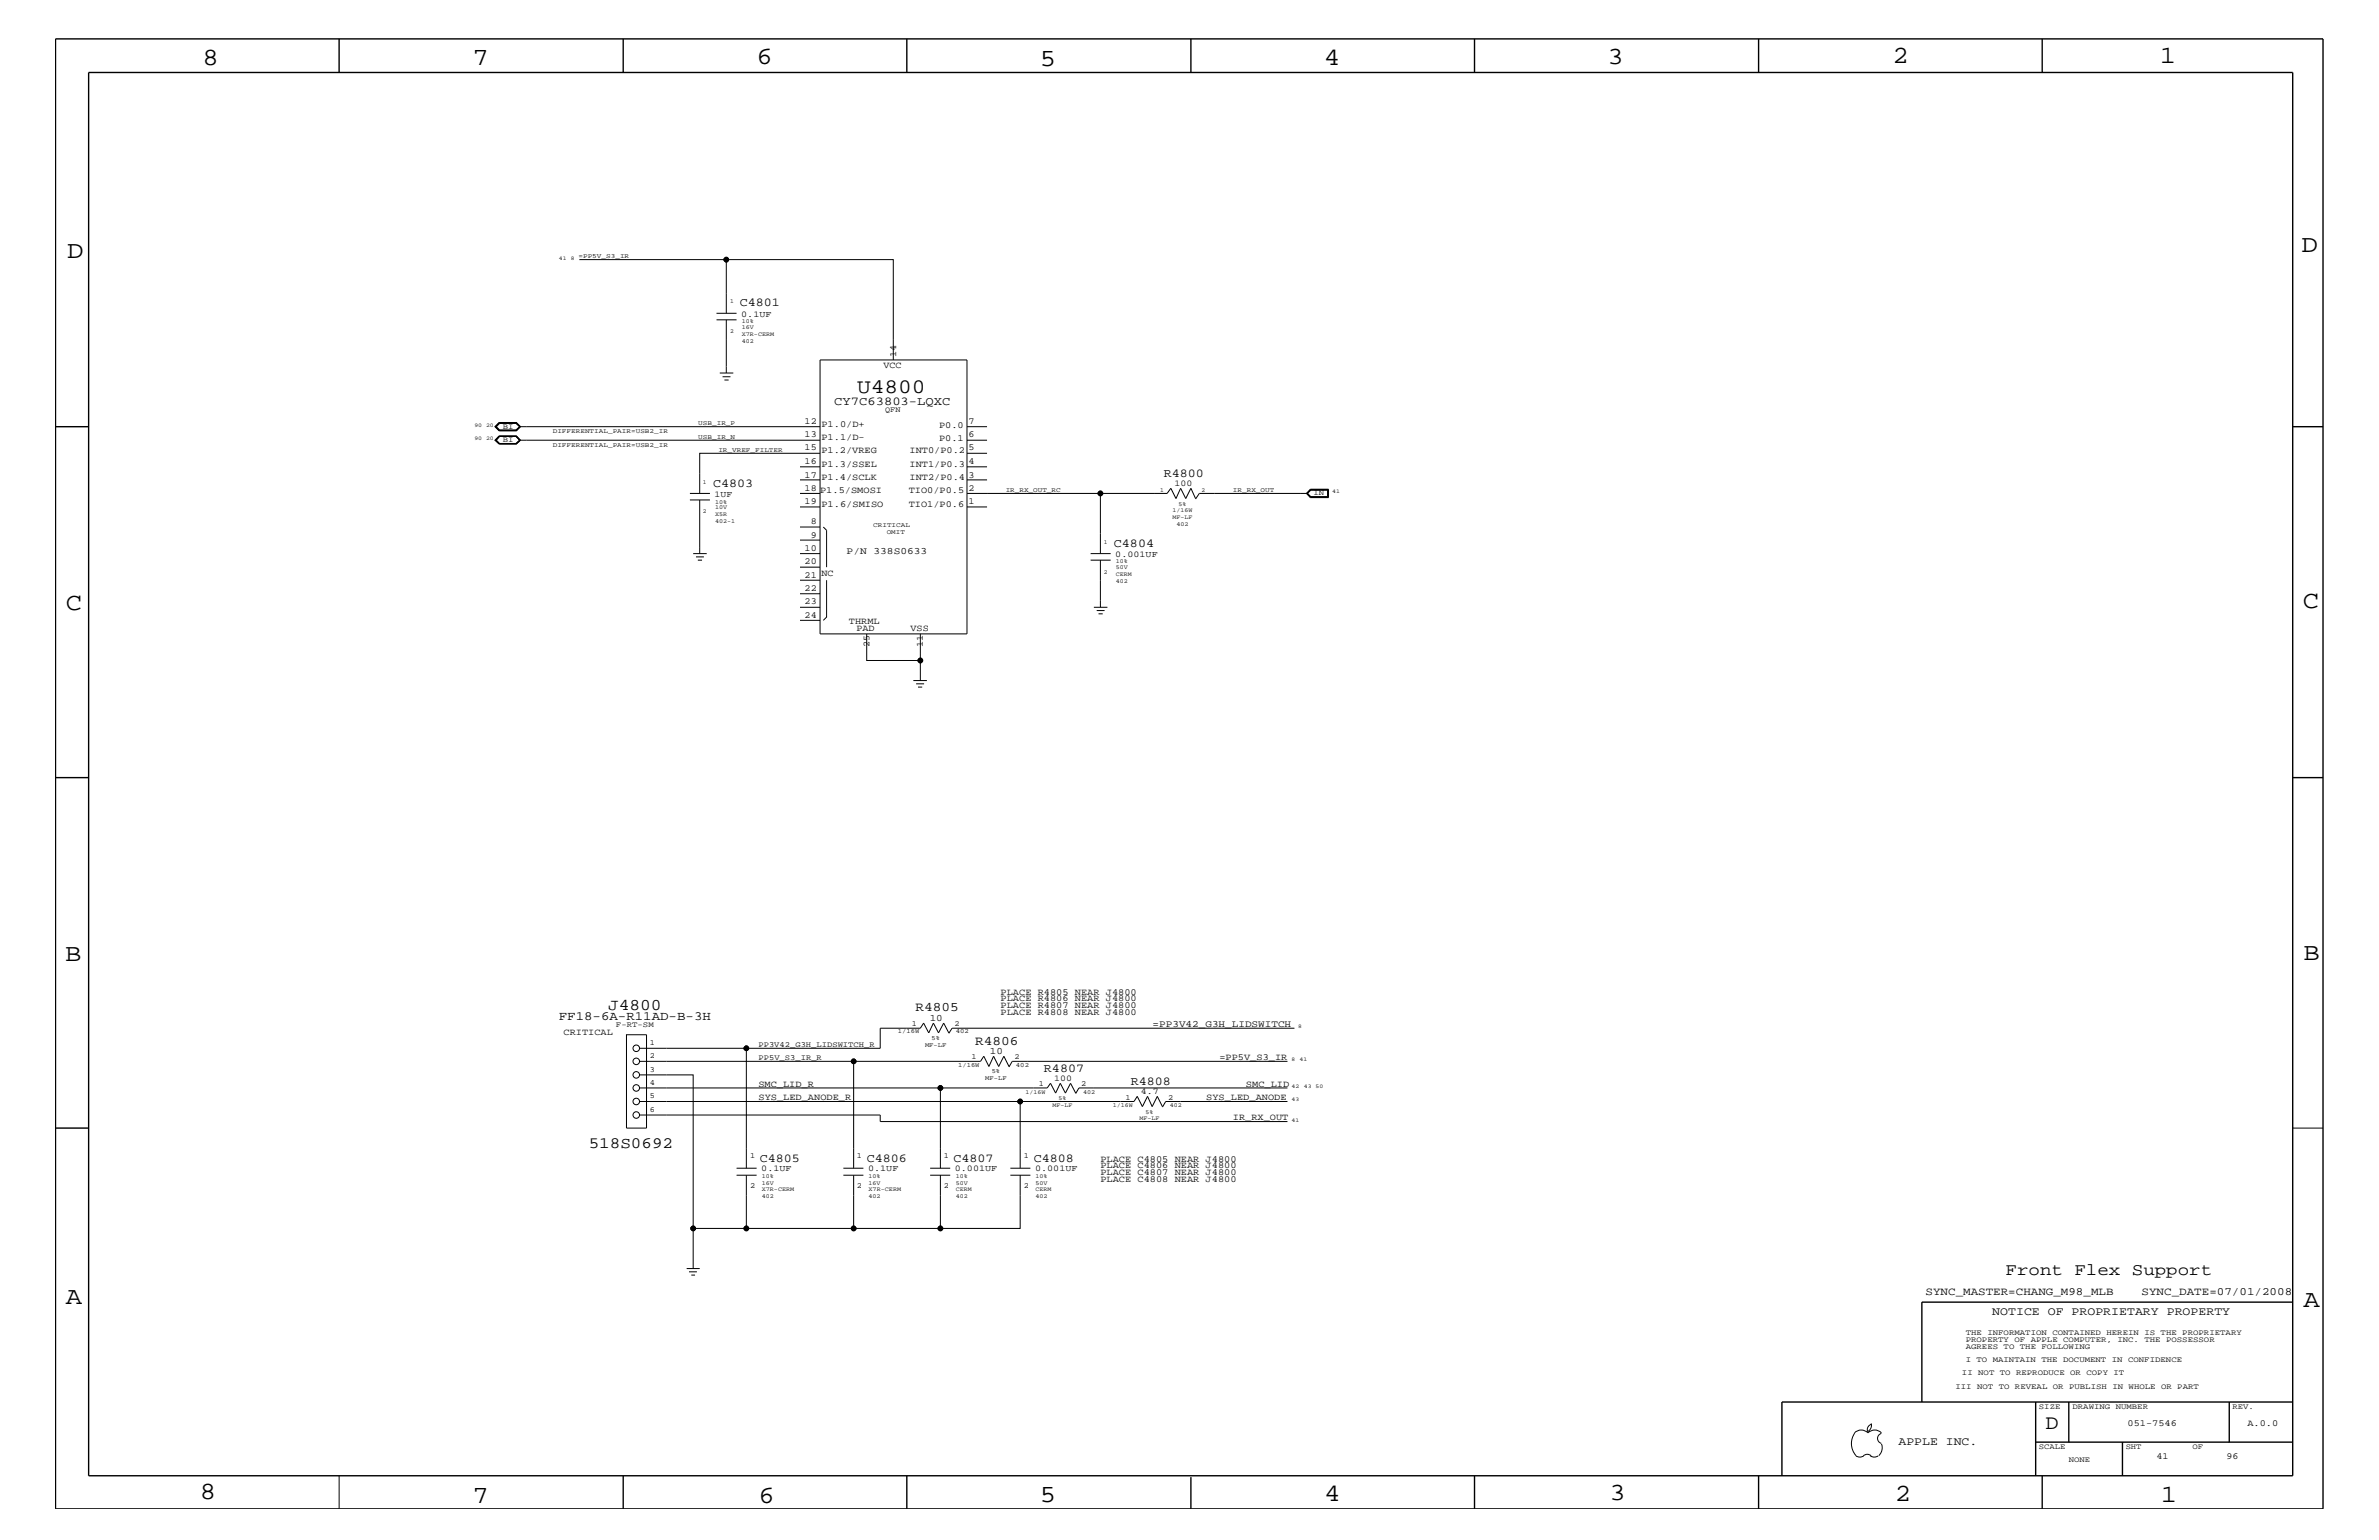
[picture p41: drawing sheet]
<svg xmlns="http://www.w3.org/2000/svg" width="432mm" height="279mm" viewBox="0 0 432 279" stroke-linecap="round" stroke-linejoin="round" font-family="sans-serif">
<defs><g id="words">
<g font-size="4.5">
<text x="36.7" y="11.7">8</text>
<text x="85.8" y="11.7">7</text>
<text x="137.3" y="11.5">6</text>
<text x="240.3" y="11.7">4</text>
<text x="291.8" y="11.5">3</text>
<text x="343.5" y="11.5">2</text>
<text x="392" y="11.5">1</text>
<text x="188.7" y="12.1">5</text>
<text x="12.2" y="46.8">D</text>
<text x="417.7" y="45.7">D</text>
<text x="11.9" y="110.6">C</text>
<text x="418" y="110.3">C</text>
<text x="11.9" y="174.3">B</text>
<text x="418.1" y="174.2">B</text>
<text x="11.9" y="236.7">A</text>
<text x="418.1" y="237.1">A</text>
<text x="36.2" y="271.9">8</text>
<text x="85.8" y="272.7">7</text>
<text x="137.7" y="272.7">6</text>
<text x="188.7" y="272.5">5</text>
<text x="240.4" y="272.3">4</text>
<text x="292.1" y="272.2">3</text>
<text x="343.9" y="272.3">2</text>
<text x="392.2" y="272.6">1</text>
</g>
<g font-size="3.7">
<text x="155.6" y="71.2">U4800</text>
<text x="371.3" y="259.3">D</text>
</g>
<text font-size="3.1" x="364" y="231.3">Front Flex Support</text>
<text font-size="3" x="110.4" y="183.2">J4800</text>
<text font-size="2.9" x="106.8" y="208.3">518S0692</text>
<g font-size="2.4">
<text x="166.2" y="183.5">R4805</text>
<text x="177" y="189.5">R4806</text>
</g>
<text font-size="2.3" x="101.4" y="185">FF18-6A-R11AD-B-3H</text>
<g font-size="2.2">
<text x="134.3" y="55.6">C4801</text>
<text x="151.4" y="73.4">CY7C63803-LQXC</text>
<text x="129.5" y="88.3">C4803</text>
<text x="211.2" y="86.5">R4800</text>
<text x="202.2" y="99.3">C4804</text>
<text x="189.5" y="194.4">R4807</text>
<text x="205.2" y="196.8">R4808</text>
<text x="137.9" y="210.8">C4805</text>
<text x="157.3" y="210.8">C4806</text>
<text x="173.1" y="210.8">C4807</text>
<text x="187.6" y="210.8">C4808</text>
</g>
<g font-size="2.1">
<text x="361.6" y="238.6">NOTICE OF PROPRIETARY PROPERTY</text>
<text x="344.6" y="262.2">APPLE INC.</text>
</g>
<g font-size="2">
<text x="349.5" y="235">SYNC_MASTER=CHANG_M98_MLB</text>
<text x="388.7" y="235">SYNC_DATE=07/01/2008</text>
</g>
<g font-size="1.8">
<text x="153.7" y="100.4">P/N 338S0633</text>
<text x="168.7" y="185.2">10</text>
<text x="179.7" y="191.2">10</text>
<text x="209.2" y="186.3">=PP3V42_G3H_LIDSWITCH</text>
</g>
<g font-size="1.7">
<text x="162.6" y="64.7" transform="rotate(-90 162.6 64.7)">14</text>
<text x="160.4" y="66.7">VCC</text>
<text x="146" y="76.9">12</text>
<text x="149.1" y="77.4">P1.0/D+</text>
<text x="170.4" y="77.6">P0.0</text>
<text x="175.8" y="76.9">7</text>
<text x="146" y="79.4">13</text>
<text x="146" y="81.7">15</text>
<text x="149.1" y="79.9">P1.1/D-</text>
<text x="149.1" y="82.2">P1.2/VREG</text>
<text x="165.1" y="82.2">INT0/P0.2</text>
<text x="170.4" y="80">P0.1</text>
<text x="175.8" y="79.4">6</text>
<text x="175.8" y="81.7">5</text>
<text x="146" y="84.2">16</text>
<text x="146" y="86.6">17</text>
<text x="146" y="89">18</text>
<text x="148.8" y="89.5">P1.5/SMOSI</text>
<text x="149.1" y="84.7">P1.3/SSEL</text>
<text x="149.1" y="87.1">P1.4/SCLK</text>
<text x="164.9" y="89.5">TIO0/P0.5</text>
<text x="165.1" y="87.1">INT2/P0.4</text>
<text x="165.1" y="84.7">INT1/P0.3</text>
<text x="175.8" y="84.2">4</text>
<text x="175.8" y="86.6">3</text>
<text x="175.8" y="89">2</text>
<text x="146" y="91.5">19</text>
<text x="147.2" y="95.1">8</text>
<text x="149.1" y="92">P1.6/SMISO</text>
<text x="164.9" y="92">TIO1/P0.6</text>
<text x="175.8" y="91.5">1</text>
<text x="146" y="99.9">10</text>
<text x="147.2" y="97.6">9</text>
<text x="146" y="102.4">20</text>
<text x="146" y="104.8">21</text>
<text x="146" y="107.2">22</text>
<text x="149.1" y="104.4">NC</text>
<text x="146" y="109.7">23</text>
<text x="146" y="112">24</text>
<text x="154.1" y="113.2">THRML</text>
<text x="155.4" y="114.5">PAD</text>
<text x="157.8" y="117.5" transform="rotate(-90 157.8 117.5)">25</text>
<text x="165.3" y="114.5">VSS</text>
<text x="167.5" y="117.5" transform="rotate(-90 167.5 117.5)">11</text>
<text x="181.6" y="180.5">PLACE R4805 NEAR J4800</text>
<text x="181.6" y="181.6">PLACE R4806 NEAR J4800</text>
<text x="181.6" y="182.9">PLACE R4807 NEAR J4800</text>
<text x="181.6" y="184.1">PLACE R4808 NEAR J4800</text>
<text x="102.3" y="187.7">CRITICAL</text>
<text x="137.7" y="197.2">SMC_LID_R</text>
<text x="221.3" y="192.3">=PP5V_S3_IR</text>
<text x="226.1" y="197.2">SMC_LID</text>
<text x="137.7" y="199.6">SYS_LED_ANODE_R</text>
<text x="218.9" y="199.6">SYS_LED_ANODE</text>
<text x="223.8" y="203.2">IR_RX_OUT</text>
<text x="199.7" y="210.8">PLACE C4805 NEAR J4800</text>
<text x="199.7" y="211.9">PLACE C4806 NEAR J4800</text>
<text x="199.7" y="213.2">PLACE C4807 NEAR J4800</text>
<text x="199.7" y="214.4">PLACE C4808 NEAR J4800</text>
<text x="386.2" y="258.7">051-7546</text>
<text x="407.9" y="258.7">A.0.0</text>
<text x="391.4" y="264.7">41</text>
<text x="404.1" y="264.7">96</text>
</g>
<g font-size="1.6">
<text x="134.5" y="57.4">0.1UF</text>
<text x="213.2" y="88.2">100</text>
<text x="129.7" y="90.1">1UF</text>
<text x="202.4" y="101">0.001UF</text>
<text x="191.3" y="196.1">100</text>
<text x="207.1" y="198.5">4.7</text>
<text x="138.2" y="212.5">0.1UF</text>
<text x="157.6" y="212.5">0.1UF</text>
<text x="173.3" y="212.5">0.001UF</text>
<text x="187.9" y="212.5">0.001UF</text>
</g>
<g font-size="1.4">
<text x="91.3" y="77.8">BI</text>
<text x="160.7" y="74.7">QFN</text>
<text x="91.3" y="80.2">BI</text>
<text x="238.4" y="89.9">IN</text>
<text x="111.8" y="186.4">F-RT-SM</text>
<text x="117.9" y="189.5">1</text>
<text x="117.9" y="192">2</text>
<text x="137.7" y="189.9">PP3V42_G3H_LIDSWITCH_R</text>
<text x="165.5" y="186.1">1</text>
<text x="173.2" y="186.1">2</text>
<text x="117.9" y="194.4">3</text>
<text x="117.9" y="196.8">4</text>
<text x="137.7" y="192.3">PP5V_S3_IR_R</text>
<text x="176.4" y="192.2">1</text>
<text x="184.2" y="192.2">2</text>
<text x="188.6" y="197">1</text>
<text x="196.3" y="197">2</text>
<text x="117.9" y="199.2">5</text>
<text x="117.9" y="201.7">6</text>
<text x="204.3" y="199.5">1</text>
<text x="212" y="199.5">2</text>
<text x="136.1" y="210.2">1</text>
<text x="136.1" y="215.6">2</text>
<text x="155.5" y="210.2">1</text>
<text x="155.5" y="215.6">2</text>
<text x="171.3" y="210.2">1</text>
<text x="171.3" y="215.6">2</text>
<text x="185.8" y="210.2">1</text>
<text x="185.8" y="215.6">2</text>
<text x="356.8" y="242.3">THE INFORMATION CONTAINED HEREIN IS THE PROPRIETARY</text>
<text x="356.8" y="243.5">PROPERTY OF APPLE COMPUTER, INC. THE POSSESSOR</text>
<text x="356.8" y="244.7">AGREES TO THE FOLLOWING</text>
<text x="354.9" y="252">III NOT TO REVEAL OR PUBLISH IN WHOLE OR PART</text>
<text x="356.1" y="249.5">II NOT TO REPRODUCE OR COPY IT</text>
<text x="356.8" y="247.1">I TO MAINTAIN THE DOCUMENT IN CONFIDENCE</text>
<text x="370.1" y="255.6">SIZE</text>
<text x="376.2" y="255.6">DRAWING NUMBER</text>
<text x="405.2" y="255.6">REV.</text>
<text x="370.1" y="262.9">SCALE</text>
<text x="385.8" y="262.9">SHT</text>
<text x="397.9" y="262.9">OF</text>
<text x="375.5" y="265.3">NONE</text>
</g>
<g font-size="1.2">
<text x="105" y="46.8">=PP5V_S3_IR</text>
<text x="126.7" y="77.2">USB_IR_P</text>
<text x="100.3" y="81.1">DIFFERENTIAL_PAIR=USB2_IR</text>
<text x="100.3" y="78.6">DIFFERENTIAL_PAIR=USB2_IR</text>
<text x="126.7" y="79.6">USB_IR_N</text>
<text x="130.4" y="82">IR_VREF_FILTER</text>
<text x="182.5" y="89.3">IR_RX_OUT_RC</text>
<text x="223.8" y="89.3">IR_RX_OUT</text>
<text x="158.5" y="95.6">CRITICAL</text>
<text x="161" y="96.8">OMIT</text>
<text x="163" y="187.5">1/16W</text>
<text x="167.9" y="189.9">MF-LF</text>
<text x="169.1" y="188.7">5%</text>
<text x="173.5" y="187.5">402</text>
<text x="173.9" y="193.6">1/16W</text>
<text x="178.8" y="195.9">MF-LF</text>
<text x="180" y="194.8">5%</text>
<text x="184.4" y="193.6">402</text>
</g>
<g font-size="1.1">
<text x="132.5" y="55">1</text>
<text x="134.6" y="59.7">16V</text>
<text x="134.6" y="58.6">10%</text>
<text x="132.5" y="60.4">2</text>
<text x="134.6" y="62.2">402</text>
<text x="134.6" y="60.9">X7R-CERM</text>
<text x="127.6" y="87.7">1</text>
<text x="210.6" y="89.2">1</text>
<text x="218.1" y="89.2">2</text>
<text x="127.6" y="93.2">2</text>
<text x="129.8" y="93.7">X5R</text>
<text x="129.8" y="92.4">10V</text>
<text x="129.8" y="91.4">10%</text>
<text x="129.8" y="94.9">402-1</text>
<text x="212.8" y="92.9">1/16W</text>
<text x="212.8" y="94.2">MF-LF</text>
<text x="213.5" y="95.4">402</text>
<text x="213.9" y="91.7">5%</text>
<text x="200.3" y="98.7">1</text>
<text x="200.3" y="104.1">2</text>
<text x="202.5" y="102.2">10%</text>
<text x="202.5" y="105.8">402</text>
<text x="202.5" y="103.3">50V</text>
<text x="202.5" y="104.6">CERM</text>
<text x="186.1" y="198.4">1/16W</text>
<text x="191.1" y="200.9">MF-LF</text>
<text x="192.2" y="199.6">5%</text>
<text x="196.6" y="198.4">402</text>
<text x="202" y="200.9">1/16W</text>
<text x="206.8" y="203.2">MF-LF</text>
<text x="207.9" y="202">5%</text>
<text x="212.3" y="200.9">402</text>
<text x="138.3" y="214.9">16V</text>
<text x="138.3" y="213.8">10%</text>
<text x="157.6" y="214.9">16V</text>
<text x="157.6" y="213.8">10%</text>
<text x="173.5" y="214.9">50V</text>
<text x="173.5" y="213.8">10%</text>
<text x="188" y="214.9">50V</text>
<text x="188" y="213.8">10%</text>
<text x="138.3" y="217.3">402</text>
<text x="138.3" y="216.1">X7R-CERM</text>
<text x="157.6" y="217.3">402</text>
<text x="157.6" y="216.1">X7R-CERM</text>
<text x="173.5" y="217.3">402</text>
<text x="173.5" y="216.1">CERM</text>
<text x="188" y="217.3">402</text>
<text x="188" y="216.1">CERM</text>
</g>
<g font-size="1">
<text x="101.4" y="47.1">41</text>
<text x="103.6" y="47.1">8</text>
<text x="86.1" y="77.4">90 20</text>
<text x="86.1" y="79.9">90 20</text>
<text x="241.8" y="89.5">41</text>
<text x="235.6" y="186.5">8</text>
<text x="234.4" y="197.4">42</text>
<text x="234.4" y="192.6">8</text>
<text x="235.9" y="192.6">41</text>
<text x="236.6" y="197.4">43 50</text>
<text x="234.4" y="203.5">41</text>
<text x="234.4" y="199.8">43</text>
</g>
</g></defs>
<g fill="none" stroke="#000" stroke-width=".18">
<path d="M105.2 47.1h26.6M130 58h3.7M130 56.8h3.7M131.8 56.8v-9.7h30.3v18.2M131.8 58v9.7M89.8 77.4l.8-.7h3.1l.8 .7-.8 .8h-3.1zM90.6 76.7h3.1l.6 .7M90.6 76.7h3.1l.7 .7-.7 .7h-3.1M90.6 76.7l-.7 .7 .7 .7M90.6 76.7l-.6 .7 .6 .7M90.6 79.2h3.1l.6 .7-.6 .6h-3.1l-.6-.6zM90.6 79.1h3.1l.7 .8-.7 .6h-3.1"/>
<path d="M90.6 79.1h3.1l.8 .8-.8 .6h-3.1M90.6 79.1l-.8 .8 .8 .6M90.6 79.1l-.7 .8 .7 .6M94.3 77.4l-.7 .6h-2.9l-.6-.6 .6-.6h2.9l.7 .6h54.5M94.3 77.4l-.6 .7h-3.1M94.3 79.9l-.7 .6h-2.9l-.6-.6 .6-.7h2.9l.7 .7h54.5M130.6 67.7h2.5M131.1 68.4h1.5M131.5 68.9h.7M148.8 65.3h26.7v49.7h-26.7zM175.5 79.9h3.7M175.5 77.4h3.7"/>
<path d="M125.2 90.7h3.7M125.2 89.5h3.7M127 90.7v9.7M145.2 89.5h3.6M145.2 87.1h3.6M145.2 84.7h3.6M145.2 92h3.6M145.2 98h3.6M145.2 95.6h3.6M148.8 82.2h-21.8v7.3M149.4 95.6l.6 .6v6.7M175.5 89.5h36.3l.7-.9 .9 1.9 .9-1.9 .9 1.9 1-1.9 .8 1.9"/>
<path d="M175.5 87.1h3.7M175.5 84.7h3.7M175.5 82.2h3.7M175.5 92h3.7M199.7 89.5v10.9M237.2 89.5l.7 .7M237.3 89.5h-19.6l-.7 1M237.8 88.8h3.3v1.5h-3.3l-.6-.8zM237.9 88.9h3.1v1.2h-3.1l-.6-.6zM237.9 88.8h3.1v1.4h-3.1M237.9 88.8l-.7 .7M237.9 88.8l-.7 .7 .7 .7"/>
<path d="M125.8 100.4h2.5M126.3 101h1.5M126.7 101.6h.7M145.2 100.4h3.6M145.2 105.3h3.6M145.2 107.7h3.6M145.2 110.2h3.6M145.2 112.6h3.6M145.2 102.9h3.6M150 105.3v6.7l-.6 .6M157.3 115v4.8h9.7v-4.8M167 119.8v3.7"/>
<path d="M198 100.4h3.6M198 101.6h3.6M198.5 110.2h2.5M199.1 110.8h1.4M199.4 111.4h.8M199.7 101.6v8.6M165.8 123.5h2.4M166.3 124.1h1.4M166.6 124.7h.8M113.7 187.7h3.6v17h-3.6zM116.1 190.2h19.4v21.7M116.1 195h9.7v35.2"/>
<path d="M116.1 192.6h38.8M116.1 197.4h54.6M116.1 199.8h89.7l.6-.9 .9 1.9 1-1.9 .8 1.9 1-1.9 .9 1.9M172.2 187.4l-.9-1.8-1 1.8-.9-1.8-.8 1.8-1-1.8-.6 .9h-7.2v3.7h-24.3M183.1 193.5l-.9-1.9-.9 1.9-1-1.9-.8 1.9-.9-1.9-.6 1h-23.1v19.3M185.2 199.8v12.1M195.2 198.3l-.9-1.8-.9 1.8-1-1.8-.8 1.8-.9-1.8-.6 .9h-19.4v14.5M233.7 192.6h-50l-.6 1M233.7 197.4h-37.9l-.6 1M233.7 199.8h-22.1l-.6 1.1M235 186.5h-62.2l-.6 1M116.1 202.3h43.7v1.2h73.9"/>
<path d="M133.7 213.2h3.6M133.7 211.9h3.6M135.5 213.2v9.7h19.4M153.1 213.2h3.6M153.1 211.9h3.6M154.9 213.2v9.7h15.8M168.8 213.2h3.7M168.8 211.9h3.7M170.7 213.2v9.7h14.5v-9.7M183.4 213.2h3.6M183.4 211.9h3.6M416.1 204.7h5.5"/>
<path d="M124.6 230.2h2.4M125.1 230.7h1.4M125.5 231.3h.7M125.8 222.9h9.7M336.6 260a1.69 1.69 0 0 1 2.4 0 1.72 1.72 0 0 1 2.5 0M339.6 258.3l.1 .1a1.27 1.27 0 0 1-.7 1.3M339.6 258.4a.99 .99 0 0 0-.6 1.4M61.6 267.7v6.1M336.6 260a3.3 3.3 0 0 0 .3 4.1M336.9 264.1l.7 .3 .7-.3M338.2 264.1l.7-.3 .7 .3M339.5 264.1l.7 .3 .7-.3"/>
<path d="M341.5 260.1a.93 .93 0 0 0-.7 .9 .93 .93 0 0 0 .7 .9M341.5 262l.1 .7a1.99 1.99 0 0 1-.6 1.4"/>
<circle cx="131.8" cy="47.1" r=".42"/>
<circle cx="199.7" cy="89.5" r=".42"/>
<circle cx="167" cy="119.8" r=".42"/>
<circle cx="115.5" cy="199.8" r=".59"/>
<circle cx="115.5" cy="190.2" r=".59"/>
<circle cx="115.5" cy="197.4" r=".59"/>
<circle cx="115.5" cy="195" r=".59"/>
<circle cx="115.5" cy="192.6" r=".59"/>
<circle cx="135.5" cy="190.2" r=".42"/>
<circle cx="154.9" cy="192.6" r=".42"/>
<circle cx="170.7" cy="197.4" r=".42"/>
<circle cx="185.2" cy="199.8" r=".42"/>
<circle cx="115.5" cy="202.3" r=".59"/>
<circle cx="125.8" cy="222.9" r=".42"/>
<circle cx="135.5" cy="222.9" r=".42"/>
<circle cx="154.9" cy="222.9" r=".42"/>
<circle cx="170.7" cy="222.9" r=".42"/>
</g>
<g fill="none" stroke="#000" stroke-width=".25">
<path d="M10.1 7.1h411.5v266.7h-411.5zM16.1 13.2h400v254.5h-400zM61.6 7.1v6.1M113.1 7.1v6.1M164.6 7.1v6.1M216.2 7.1v6.1M267.6 7.1v6.1M319.2 7.1v6.1M370.7 7.1v6.1M10.1 77.4h6M416.1 77.4h5.5M10.1 141.1h6"/>
<path d="M416.1 141.1h5.5M10.1 204.7h6M416.1 236.2h-67.3v18.2M369.5 254.4v13.3M375.5 254.4v7.2M404.6 254.4v7.2M416.1 254.4h-92.7v13.3M113.1 267.7v6.1M164.6 267.7v6.1M216.2 268v5.8M267.6 267.7v6.1M319.2 267.7v6.1"/>
<path d="M369.5 261.6h46.6M370.7 267.7v6.1M385.2 261.6v6.1"/>
</g>
<g fill="#000">
<circle cx="131.8" cy="47.1" r=".42"/>
<circle cx="199.7" cy="89.5" r=".42"/>
<circle cx="167" cy="119.8" r=".42"/>
<circle cx="135.5" cy="190.2" r=".42"/>
<circle cx="154.9" cy="192.6" r=".42"/>
<circle cx="170.7" cy="197.4" r=".42"/>
<circle cx="185.2" cy="199.8" r=".42"/>
<circle cx="125.8" cy="222.9" r=".42"/>
<circle cx="135.5" cy="222.9" r=".42"/>
<circle cx="154.9" cy="222.9" r=".42"/>
<circle cx="170.7" cy="222.9" r=".42"/>
</g>
<use href="#words"/>
</svg>
